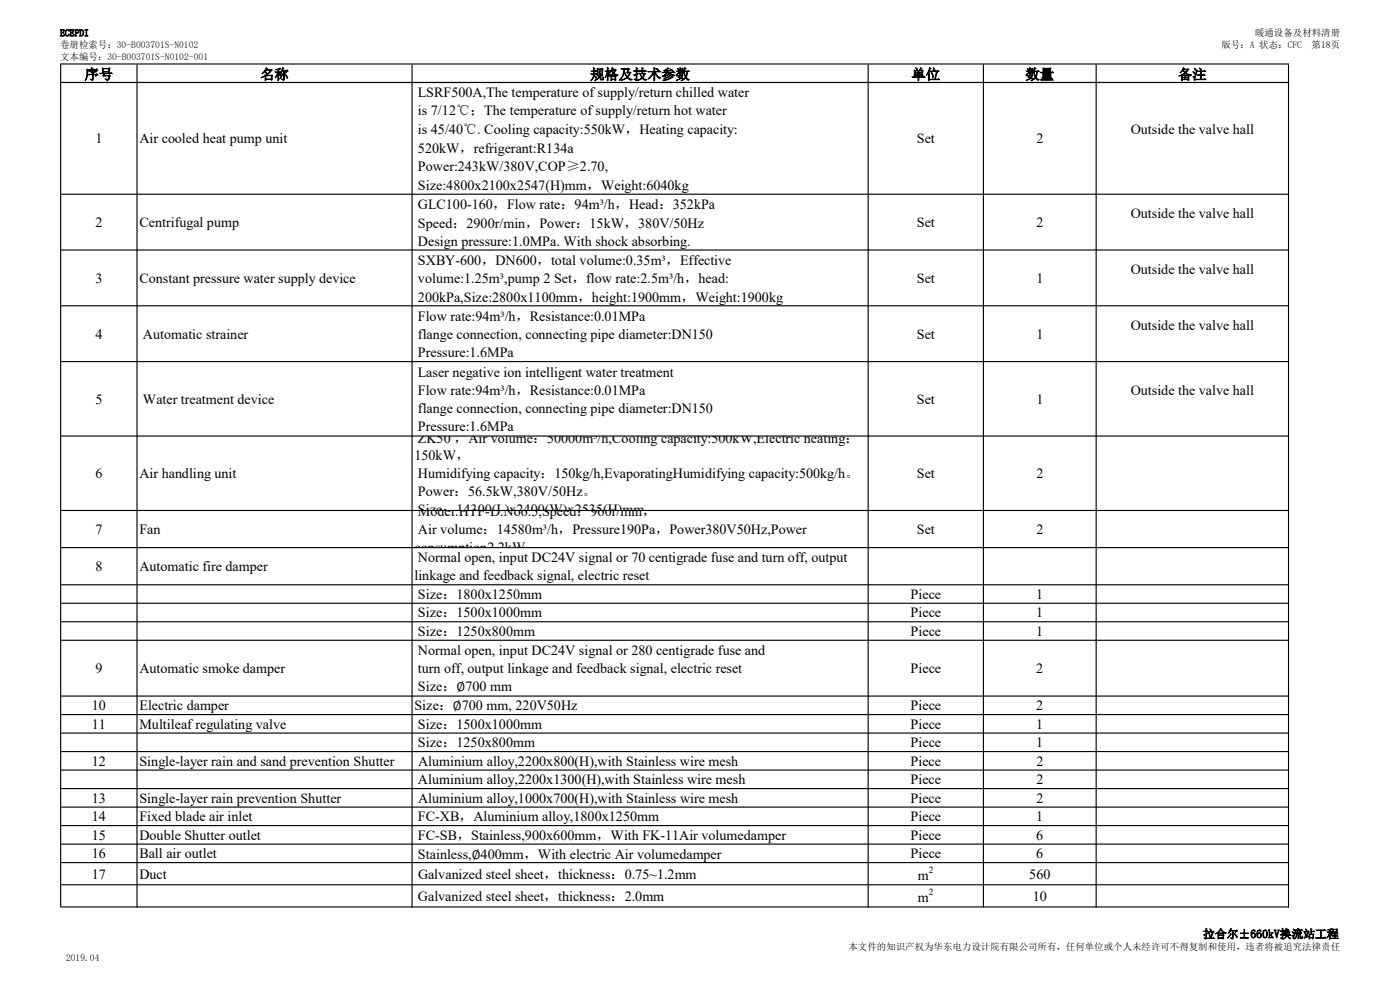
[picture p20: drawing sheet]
<svg xmlns="http://www.w3.org/2000/svg" width="420mm" height="297mm" viewBox="0 0 420 297" stroke-linecap="round" stroke-linejoin="round" font-family="sans-serif">
<defs><g id="words">
<g font-size="4.2">
<text x="25.4" y="23.7">序号</text>
<text x="78.1" y="23.7">名称</text>
<text x="177.1" y="23.7">规格及技术参数</text>
<text x="273.5" y="23.7">单位</text>
<text x="307.7" y="23.7">数量</text>
<text x="353.4" y="23.7">备注</text>
<text x="125.4" y="29">LSRF500A,The temperature of supply/return chilled water</text>
<text x="125.4" y="34.5">is 7/12℃；The temperature of supply/return hot water</text>
<text x="125.4" y="40.1">is 45/40℃. Cooling capacity:550kW，Heating capacity:</text>
<text x="339.2" y="40.3">Outside the valve hall</text>
<text x="28.6" y="42.9">1</text>
<text x="41.8" y="42.9">Air cooled heat pump unit</text>
<text x="125.4" y="45.7">520kW，refrigerant:R134a</text>
<text x="275" y="42.9">Set</text>
<text x="310.9" y="42.9">2</text>
<text x="125.4" y="51.3">Power:243kW/380V,COP≥2.70,</text>
<text x="125.4" y="56.9">Size:4800x2100x2547(H)mm，Weight:6040kg</text>
<text x="125.4" y="62.7">GLC100-160，Flow rate：94m³/h，Head：352kPa</text>
<text x="339.2" y="65.4">Outside the valve hall</text>
<text x="28.6" y="68">2</text>
<text x="41.8" y="68">Centrifugal pump</text>
<text x="125.4" y="68.3">Speed：2900r/min，Power：15kW，380V/50Hz</text>
<text x="275" y="68">Set</text>
<text x="310.9" y="68">2</text>
<text x="125.4" y="73.6">Design pressure:1.0MPa. With shock absorbing.</text>
<text x="125.4" y="79.3">SXBY-600，DN600，total volume:0.35m³，Effective</text>
<text x="339.2" y="82.1">Outside the valve hall</text>
<text x="28.6" y="84.8">3</text>
<text x="41.8" y="84.8">Constant pressure water supply device</text>
<text x="125.4" y="84.9">volume:1.25m³,pump 2 Set，flow rate:2.5m³/h，head:</text>
<text x="275" y="84.8">Set</text>
<text x="310.9" y="84.8">1</text>
<text x="125.4" y="90.5">200kPa,Size:2800x1100mm，height:1900mm，Weight:1900kg</text>
<text x="28.6" y="101.5">4</text>
<text x="42.9" y="101.5">Automatic strainer</text>
<text x="125.4" y="96.3">Flow rate:94m³/h，Resistance:0.01MPa</text>
<text x="125.4" y="101.6">flange connection, connecting pipe diameter:DN150</text>
<text x="275" y="101.5">Set</text>
<text x="310.9" y="101.5">1</text>
<text x="339.2" y="98.8">Outside the valve hall</text>
<text x="125.4" y="106.9">Pressure:1.6MPa</text>
<text x="125.4" y="112.9">Laser negative ion intelligent water treatment</text>
<text x="125.4" y="118.4">Flow rate:94m³/h，Resistance:0.01MPa</text>
<text x="339.2" y="118.3">Outside the valve hall</text>
<text x="28.6" y="121">5</text>
<text x="42.9" y="121">Water treatment device</text>
<text x="125.4" y="123.8">flange connection, connecting pipe diameter:DN150</text>
<text x="275" y="121">Set</text>
<text x="310.9" y="121">1</text>
<text x="125.4" y="129.1">Pressure:1.6MPa</text>
<text x="125.4" y="132.7">ZK50 ，Air volume：50000m³/h,Cooling capacity:500kW,Electric heating：</text>
<text x="28.6" y="143.3">6</text>
<text x="41.8" y="143.3">Air handling unit</text>
<text x="124.3" y="138">150kW，</text>
<text x="125.4" y="143.3">Humidifying capacity：150kg/h,EvaporatingHumidifying capacity:500kg/h。</text>
<text x="275" y="143.3">Set</text>
<text x="310.9" y="143.3">2</text>
<text x="125.4" y="148.7">Power：56.5kW,380V/50Hz。</text>
<text x="125.4" y="154">Size：14300(L)x2400(W)x2535(H)mm</text>
<text x="125.4" y="154.7">Model:HTF-D.No6.5,Speed：960r/min，</text>
<text x="28.6" y="160">7</text>
<text x="41.8" y="160">Fan</text>
<text x="125.4" y="160.1">Air volume：14580m³/h，Pressure190Pa，Power380V50Hz,Power</text>
<text x="275" y="160">Set</text>
<text x="310.9" y="160">2</text>
<text x="124.3" y="165.4">consumption2.2kW</text>
<text x="28.6" y="171.2">8</text>
<text x="41.8" y="171.2">Automatic fire damper</text>
<text x="124.3" y="173.8">linkage and feedback signal, electric reset</text>
<text x="125.4" y="168.5">Normal open, input DC24V signal or 70 centigrade fuse and turn off, output</text>
<text x="125.4" y="179.5">Size：1800x1250mm</text>
<text x="273.2" y="179.5">Piece</text>
<text x="310.9" y="179.5">1</text>
<text x="125.4" y="185">Size：1500x1000mm</text>
<text x="273.2" y="185">Piece</text>
<text x="310.9" y="185">1</text>
<text x="125.4" y="190.6">Size：1250x800mm</text>
<text x="273.2" y="190.6">Piece</text>
<text x="310.9" y="190.6">1</text>
<text x="125.4" y="196.3">Normal open, input DC24V signal or 280 centigrade fuse and</text>
<text x="28.6" y="201.7">9</text>
<text x="41.8" y="201.7">Automatic smoke damper</text>
<text x="125.4" y="201.6">turn off, output linkage and feedback signal, electric reset</text>
<text x="273.2" y="201.7">Piece</text>
<text x="310.9" y="201.7">2</text>
<text x="125.4" y="207.2">Size：∅700 mm</text>
<text x="27.6" y="212.9">10</text>
<text x="41.8" y="212.9">Electric damper</text>
<text x="124.3" y="212.9">Size：∅700 mm, 220V50Hz</text>
<text x="273.2" y="212.9">Piece</text>
<text x="310.9" y="212.9">2</text>
<text x="27.6" y="218.4">11</text>
<text x="41.8" y="218.4">Multileaf regulating valve</text>
<text x="125.4" y="218.4">Size：1500x1000mm</text>
<text x="273.2" y="218.4">Piece</text>
<text x="310.9" y="218.4">1</text>
<text x="125.4" y="223.9">Size：1250x800mm</text>
<text x="273.2" y="223.9">Piece</text>
<text x="310.9" y="223.9">1</text>
<text x="27.6" y="229.5">12</text>
<text x="41.8" y="229.5">Single-layer rain and sand prevention Shutter</text>
<text x="125.4" y="229.5">Aluminium alloy,2200x800(H),with Stainless wire mesh</text>
<text x="273.2" y="229.5">Piece</text>
<text x="310.9" y="229.5">2</text>
<text x="125.4" y="235">Aluminium alloy,2200x1300(H),with Stainless wire mesh</text>
<text x="273.2" y="235">Piece</text>
<text x="310.9" y="235">2</text>
<text x="27.6" y="240.6">13</text>
<text x="41.8" y="240.6">Single-layer rain prevention Shutter</text>
<text x="125.4" y="240.6">Aluminium alloy,1000x700(H),with Stainless wire mesh</text>
<text x="273.2" y="240.6">Piece</text>
<text x="310.9" y="240.6">2</text>
<text x="27.6" y="246.1">14</text>
<text x="27.6" y="251.7">15</text>
<text x="41.8" y="246.1">Fixed blade air inlet</text>
<text x="41.8" y="251.7">Double Shutter outlet</text>
<text x="125.4" y="246.1">FC-XB，Aluminium alloy,1800x1250mm</text>
<text x="125.4" y="251.7">FC-SB，Stainless,900x600mm，With FK-11Air volumedamper</text>
<text x="273.2" y="246.1">Piece</text>
<text x="273.2" y="251.7">Piece</text>
<text x="310.9" y="246.1">1</text>
<text x="310.9" y="251.7">6</text>
<text x="27.6" y="257.2">16</text>
<text x="41.8" y="257.2">Ball air outlet</text>
<text x="125.4" y="257.4">Stainless,∅400mm，With electric Air volumedamper</text>
<text x="273.2" y="257.2">Piece</text>
<text x="310.9" y="257.2">6</text>
<text x="27.6" y="263.3">17</text>
<text x="41.8" y="263.3">Duct</text>
<text x="125.4" y="263.3">Galvanized steel sheet，thickness：0.75~1.2mm</text>
<text x="275.4" y="263.7">m</text>
<text x="308.8" y="263.3">560</text>
<text x="125.4" y="270">Galvanized steel sheet，thickness：2.0mm</text>
<text x="309.8" y="270">10</text>
<text x="275.4" y="270.4">m</text>
</g>
<text font-size="3.5" x="360.9" y="281.1">拉合尔±660kV换流站工程</text>
<g font-size="2.8">
<text x="18" y="10.8">ECEPDI</text>
<text x="376.5" y="10.8">暖通设备及材料清册</text>
<text x="18" y="14.4">卷册检索号：30-B003701S-N0102</text>
<text x="18" y="17.9">文本编号：30-B003701S-N0102-001</text>
<text x="366.4" y="14.4">版号：A 状态：CFC</text>
<text x="393.5" y="14.4">第18页</text>
<text x="278.7" y="261.6">2</text>
<text x="278.7" y="268.3">2</text>
<text x="254.6" y="284.8">本文件的知识产权为华东电力设计院有限公司所有，任何单位或个人未经许可不得复制和使用，违者将被追究法律责任</text>
<text x="19.8" y="288">2019.04</text>
</g>
</g></defs>
<g fill="#000">
<path d="M18 19h.4v5.9h-.4zM40.9 19.3h.4v5.6h-.4zM123.4 19.3h.4v5.6h-.4zM260.3 19.3h.3v5.6h-.3zM294.9 19.3h.3v5.6h-.3zM328.7 19.3h.3v5.6h-.3zM386.4 19.3h.3v5.6h-.3z" fill-rule="evenodd"/>
<path d="M18.4 19h368.3v.3h-368.3zM18.4 24.6h368.3v.3h-368.3z" fill-rule="evenodd"/>
<path d="M18 24.6h.4v247.4h-.4zM40.9 24.9h.4v247.1h-.4zM123.4 24.9h.4v247.1h-.4zM260.3 24.9h.3v247.1h-.3zM294.9 24.9h.3v247.1h-.3zM328.7 24.9h.3v247.1h-.3zM386.4 24.9h.3v247.1h-.3z" fill-rule="evenodd"/>
<path d="M18.4 24.6h368.3v.3h-368.3zM18.4 58h368.3v.4h-368.3zM18.4 74.8h368.3v.3h-368.3zM18.4 91.5h368.3v.3h-368.3zM18.4 108.2h368.3v.3h-368.3zM18.4 130.5h368.3v.4h-368.3zM18.4 152.8h368.3v.4h-368.3zM18.4 164h368.3v.3h-368.3zM18.4 175.1h368.3v.3h-368.3zM18.4 180.6h368.3v.4h-368.3zM18.4 186.2h368.3v.3h-368.3zM18.4 191.7h368.3v.4h-368.3zM18.4 208.4h368.3v.4h-368.3zM18.4 214h368.3v.3h-368.3zM18.4 219.5h368.3v.4h-368.3zM18.4 225.1h368.3v.3h-368.3zM18.4 230.6h368.3v.4h-368.3zM18.4 236.2h368.3v.3h-368.3zM18.4 241.7h368.3v.4h-368.3zM18.4 247.3h368.3v.3h-368.3zM18.4 252.8h368.3v.4h-368.3zM18.4 258.4h368.3v.3h-368.3zM18.4 265h368.3v.3h-368.3zM18.4 271.7h368.3v.3h-368.3z" fill-rule="evenodd"/>
</g>
<use href="#words"/>
</svg>
